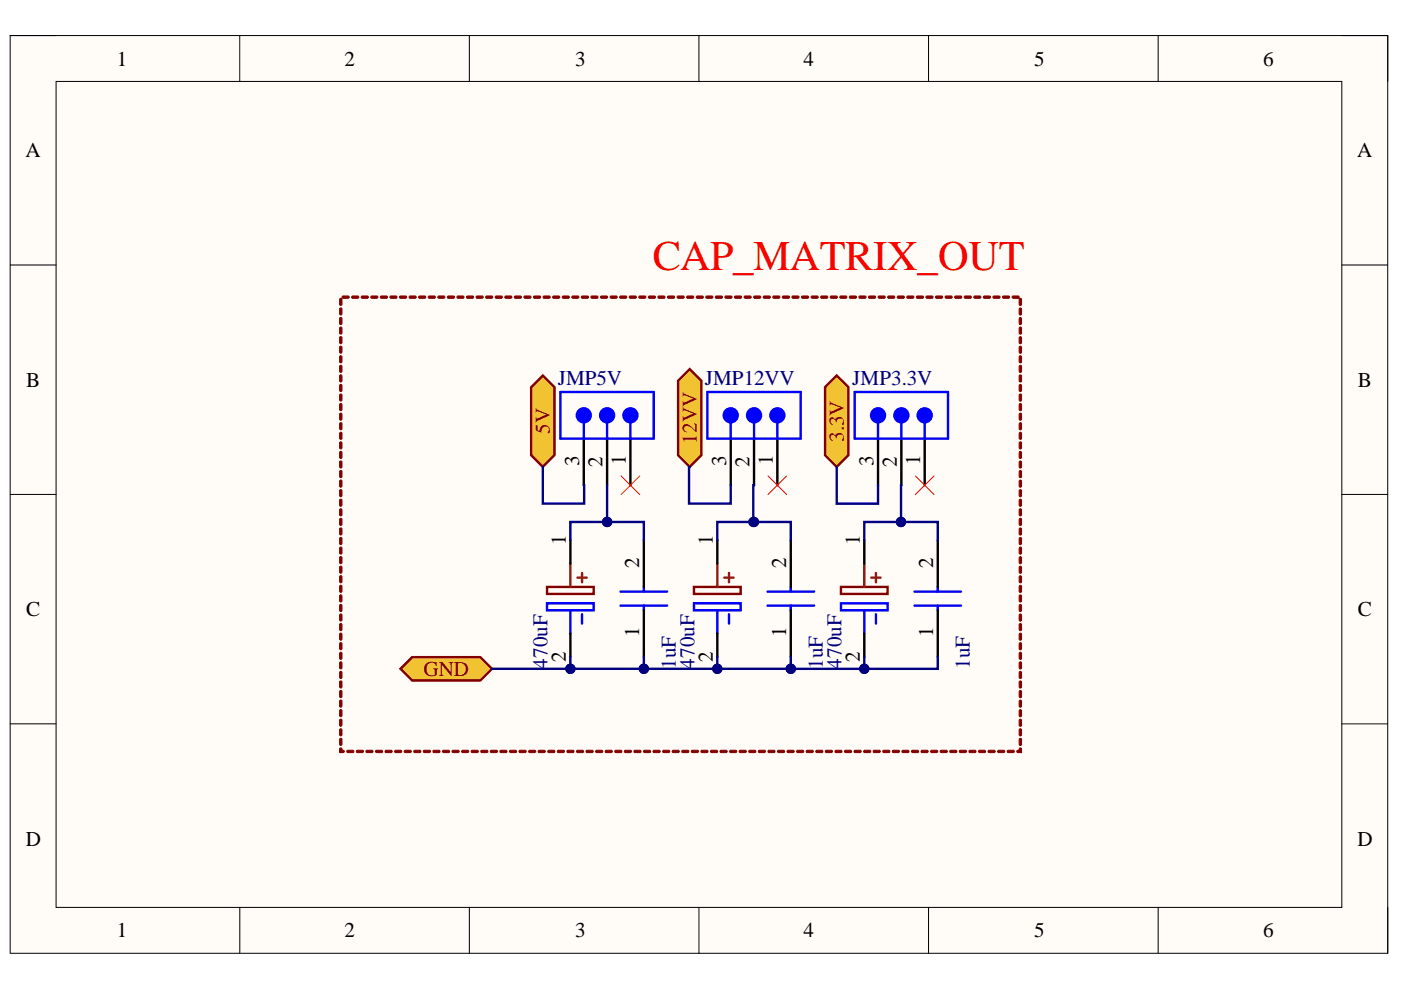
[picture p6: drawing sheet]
<svg xmlns="http://www.w3.org/2000/svg" width="297mm" height="210mm" viewBox="0 0 297 210" stroke-linecap="round" stroke-linejoin="round" font-family="sans-serif">
<defs><g id="words">
<text font-size="9" fill="#f00" x="138.4" y="57.2">CAP_MATRIX_OUT</text>
<g font-size="4.5">
<text x="24.8" y="13.9">1</text>
<text x="73.1" y="13.9">2</text>
<text x="121.9" y="13.9">3</text>
<text x="170.4" y="13.9">4</text>
<text x="219.3" y="13.9">5</text>
<text x="267.8" y="13.9">6</text>
<text x="5.4" y="33.4">A</text>
<text x="287.7" y="33.4">A</text>
<text x="5.6" y="82">B</text>
<text x="287.9" y="82">B</text>
<text x="122.8" y="98.8" transform="rotate(-90 122.8 98.8)">3</text>
<text x="127.8" y="99" transform="rotate(-90 127.8 99)">2</text>
<text x="132.7" y="98.6" transform="rotate(-90 132.7 98.6)">1</text>
<text x="154" y="98.8" transform="rotate(-90 154 98.8)">3</text>
<text x="158.9" y="99" transform="rotate(-90 158.9 99)">2</text>
<text x="163.9" y="98.6" transform="rotate(-90 163.9 98.6)">1</text>
<text x="185.2" y="98.8" transform="rotate(-90 185.2 98.8)">3</text>
<text x="190.2" y="99" transform="rotate(-90 190.2 99)">2</text>
<text x="195.1" y="98.6" transform="rotate(-90 195.1 98.6)">1</text>
<text x="120" y="115.5" transform="rotate(-90 120 115.5)">1</text>
<text x="151.1" y="115.5" transform="rotate(-90 151.1 115.5)">1</text>
<text x="182.3" y="115.5" transform="rotate(-90 182.3 115.5)">1</text>
<text x="135.5" y="120.5" transform="rotate(-90 135.5 120.5)">2</text>
<text x="166.7" y="120.5" transform="rotate(-90 166.7 120.5)">2</text>
<text x="197.9" y="120.5" transform="rotate(-90 197.9 120.5)">2</text>
<text x="5.6" y="130.6">C</text>
<text x="287.9" y="130.6">C</text>
<text x="135.5" y="135" transform="rotate(-90 135.5 135)">1</text>
<text x="166.7" y="135" transform="rotate(-90 166.7 135)">1</text>
<text x="197.9" y="135" transform="rotate(-90 197.9 135)">1</text>
<text x="120" y="140.4" transform="rotate(-90 120 140.4)">2</text>
<text x="151.1" y="140.4" transform="rotate(-90 151.1 140.4)">2</text>
<text x="182.3" y="140.4" transform="rotate(-90 182.3 140.4)">2</text>
<text x="5.5" y="179.3">D</text>
<text x="287.8" y="179.3">D</text>
<text x="24.8" y="198.7">1</text>
<text x="73.1" y="198.7">2</text>
<text x="121.9" y="198.7">3</text>
<text x="170.4" y="198.7">4</text>
<text x="219.3" y="198.7">5</text>
<text x="267.8" y="198.7">6</text>
</g>
<g font-size="4.5" fill="#000080">
<text x="118.3" y="81.6">JMP5V</text>
<text x="149.4" y="81.6">JMP12VV</text>
<text x="180.7" y="81.6">JMP3.3V</text>
<text x="116.1" y="141.8" transform="rotate(-90 116.1 141.8)">470uF</text>
<text x="143.3" y="141.8" transform="rotate(-90 143.3 141.8)">1uF</text>
<text x="147.2" y="141.8" transform="rotate(-90 147.2 141.8)">470uF</text>
<text x="174.4" y="141.8" transform="rotate(-90 174.4 141.8)">1uF</text>
<text x="178.4" y="141.8" transform="rotate(-90 178.4 141.8)">470uF</text>
<text x="205.6" y="141.8" transform="rotate(-90 205.6 141.8)">1uF</text>
</g>
<g font-size="4.5" fill="#800000">
<text x="116.6" y="92" transform="rotate(-90 116.6 92)">5V</text>
<text x="147.7" y="94" transform="rotate(-90 147.7 94)">12VV</text>
<text x="178.9" y="93.7" transform="rotate(-90 178.9 93.7)">3.3V</text>
<text x="89.8" y="143.3">GND</text>
</g>
</g></defs>
<path d="M2.2 7.5h292v194.6h-292z" fill-rule="evenodd" fill="#fffcf8"/>
<path d="M2.2 7.5h292v194.6h-292z" fill="none" stroke="#000" stroke-width=".21"/>
<path d="M11.9 17.3h272.6v175.1h-272.6z" fill-rule="evenodd" fill="#fffcf8"/>
<g fill="none" stroke="#000" stroke-width=".21">
<path d="M2.2 7.5h9.7M11.9 17.3h272.6v175.1h-272.6zM50.8 7.5v9.8M99.5 7.5v9.8M148.2 7.5v9.8M196.9 7.5v9.8M245.6 7.5v9.8M284.5 7.5h9.7v9.8M2.2 56.2h9.7M284.5 56.2h9.7M2.2 104.8h9.7M284.5 104.8h9.7"/>
<path d="M2.2 153.5h9.7M284.5 153.5h9.7M50.8 192.4v9.7M99.5 192.4v9.7M148.2 192.4v9.7M196.9 192.4v9.7M245.6 192.4v9.7M294.2 192.4v9.7"/>
</g>
<path d="M147.1 124.4h9.9v1.5h-9.9z" fill="none" stroke="#800000" stroke-width=".51"/>
<path d="M147.1 127.9h9.9v1.5h-9.9zM152.1 129.4v4.9M154.6 130.2v2M162.7 128.4h9.9M162.7 125.4h9.9M167.7 124.4v1M167.7 128.4v1" fill="none" stroke="#00f" stroke-width=".51"/>
<path d="M152.1 119.5v4.9M153.6 122.5h1.9M154.6 121.5v2" fill="none" stroke="#85200c" stroke-width=".51"/>
<path d="M152.1 114.6v4.9M167.7 114.6v9.8M152.1 134.3v5M167.7 129.4v9.9" fill="none" stroke="#000" stroke-width=".51"/>
<path d="M84.9 141.8l2.5-2.5h14.4l2.5 2.5-2.5 2.5h-14.4z" fill-rule="evenodd" fill="#f1c232"/>
<path d="M116 124.4h9.9v1.5h-9.9zM178.3 124.4h9.9v1.5h-9.9zM84.9 141.8l2.5-2.5h14.4l2.5 2.5-2.5 2.5h-14.4z" fill="none" stroke="#800000" stroke-width=".51"/>
<g fill="none" stroke="#00f" stroke-width=".51">
<path d="M116 127.9h9.9v1.5h-9.9zM120.9 129.4v4.9M123.4 130.2v2M131.6 128.4h9.9M131.6 125.4h9.9M136.5 124.4v1M136.5 128.4v1M178.3 127.9h9.9v1.5h-9.9zM183.2 129.4v4.9M185.7 130.2v2M193.9 128.4h9.9M193.9 125.4h9.9"/>
<path d="M198.8 124.4v1M198.8 128.4v1"/>
</g>
<path d="M120.9 119.5v4.9M183.2 119.5v4.9M122.4 122.5h2M123.4 121.5v2M184.7 122.5h2M185.7 121.5v2" fill="none" stroke="#85200c" stroke-width=".51"/>
<path d="M120.9 114.6v4.9M136.5 114.6v9.8M183.2 114.6v4.9M198.8 114.6v9.8M120.9 134.3v5M136.5 129.4v9.9M183.2 134.3v5M198.8 129.4v9.9" fill="none" stroke="#000" stroke-width=".51"/>
<path d="M146.2 78.3l2.5 2.4v15.8l-2.5 2.5-2.4-2.5v-15.8z" fill-rule="evenodd" fill="#f1c232"/>
<path d="M146.2 78.3l2.5 2.4v15.8l-2.5 2.5-2.4-2.5v-15.8z" fill="none" stroke="#800000" stroke-width=".51"/>
<path d="M112.6 82.1l2.5-2.5 2.5 2.5v14.4l-2.5 2.5-2.5-2.5z" fill-rule="evenodd" fill="#f1c232"/>
<path d="M112.6 82.1l2.5-2.5 2.5 2.5v14.4l-2.5 2.5-2.5-2.5z" fill="none" stroke="#800000" stroke-width=".51"/>
<path d="M174.9 82.1l2.5-2.5 2.5 2.5v14.4l-2.5 2.5-2.5-2.5z" fill-rule="evenodd" fill="#f1c232"/>
<path d="M174.9 82.1l2.5-2.5 2.5 2.5v14.4l-2.5 2.5-2.5-2.5z" fill="none" stroke="#800000" stroke-width=".51"/>
<path d="M186.2 93v9.9M191.1 93v9.9M196.1 93v9.9" fill="none" stroke="#000" stroke-width=".51"/>
<path d="M181.2 83.1h19.8v9.9h-19.8zM191.1 89.5v3.5" fill="none" stroke="#00f" stroke-width=".51"/>
<circle cx="191.1" cy="88.1" r="1.48" fill="#00f"/>
<g fill="none" stroke="#00f" stroke-width=".51">
<path d="M196.1 89.5v3.5"/>
<circle cx="191.1" cy="88.1" r="1.48"/>
</g>
<circle cx="196" cy="88.1" r="1.48" fill="#00f"/>
<g fill="none" stroke="#00f" stroke-width=".51">
<path d="M186.2 89.5v3.5"/>
<circle cx="196" cy="88.1" r="1.48"/>
</g>
<circle cx="186.2" cy="88.1" r="1.48" fill="#00f"/>
<g fill="none" stroke="#00f" stroke-width=".51">
<path d="M150 83.1h19.8v9.9h-19.8zM159.9 89.5v3.5"/>
<circle cx="186.2" cy="88.1" r="1.48"/>
</g>
<path d="M154.9 93v9.9M159.9 93v9.9M164.8 93v9.9" fill="none" stroke="#000" stroke-width=".51"/>
<circle cx="159.9" cy="88.1" r="1.48" fill="#00f"/>
<g fill="none" stroke="#00f" stroke-width=".51">
<path d="M164.8 89.5v3.5"/>
<circle cx="159.9" cy="88.1" r="1.48"/>
</g>
<circle cx="164.8" cy="88.1" r="1.48" fill="#00f"/>
<g fill="none" stroke="#00f" stroke-width=".51">
<path d="M154.9 89.5v3.5"/>
<circle cx="164.8" cy="88.1" r="1.48"/>
</g>
<circle cx="154.9" cy="88.1" r="1.48" fill="#00f"/>
<g fill="none" stroke="#00f" stroke-width=".51">
<path d="M118.8 83.1h19.8v9.9h-19.8zM128.7 89.5v3.5"/>
<circle cx="154.9" cy="88.1" r="1.48"/>
</g>
<path d="M123.8 93v9.9M128.7 93v9.9M133.7 93v9.9" fill="none" stroke="#000" stroke-width=".51"/>
<circle cx="128.7" cy="88.1" r="1.48" fill="#00f"/>
<g fill="none" stroke="#00f" stroke-width=".51">
<path d="M133.7 89.5v3.5"/>
<circle cx="128.7" cy="88.1" r="1.48"/>
</g>
<circle cx="133.7" cy="88.1" r="1.48" fill="#00f"/>
<g fill="none" stroke="#00f" stroke-width=".51">
<path d="M123.8 89.5v3.5"/>
<circle cx="133.7" cy="88.1" r="1.48"/>
</g>
<circle cx="123.8" cy="88.1" r="1.48" fill="#00f"/>
<circle cx="123.8" cy="88.1" r="1.48" fill="none" stroke="#00f" stroke-width=".51"/>
<path d="M152.1 139.3v2.5h15.6v-2.5" fill="none" stroke="#000080" stroke-width=".51"/>
<circle cx="152.1" cy="141.8" r=".99" fill="#000080"/>
<circle cx="152.1" cy="141.8" r=".99" fill="none" stroke="#000080" stroke-width=".21"/>
<circle cx="167.7" cy="141.8" r=".99" fill="#000080"/>
<circle cx="167.7" cy="141.8" r=".99" fill="none" stroke="#000080" stroke-width=".21"/>
<path d="M152.1 114.6v-3.9h15.6v3.9M167.7 141.8h15.5" fill="none" stroke="#000080" stroke-width=".51"/>
<circle cx="167.7" cy="141.8" r=".99" fill="#000080"/>
<circle cx="167.7" cy="141.8" r=".99" fill="none" stroke="#000080" stroke-width=".21"/>
<circle cx="183.2" cy="141.8" r=".99" fill="#000080"/>
<circle cx="183.2" cy="141.8" r=".99" fill="none" stroke="#000080" stroke-width=".21"/>
<path d="M159.9 102.9h-.2v7.8h.2" fill="none" stroke="#000080" stroke-width=".51"/>
<circle cx="159.7" cy="110.7" r=".99" fill="#000080"/>
<circle cx="159.7" cy="110.7" r=".99" fill="none" stroke="#000080" stroke-width=".21"/>
<circle cx="159.9" cy="110.7" r=".99" fill="#000080"/>
<circle cx="159.9" cy="110.7" r=".99" fill="none" stroke="#000080" stroke-width=".21"/>
<path d="M136.5 139.3v2.5" fill="none" stroke="#000080" stroke-width=".51"/>
<circle cx="136.5" cy="141.8" r=".99" fill="#000080"/>
<circle cx="136.5" cy="141.8" r=".99" fill="none" stroke="#000080" stroke-width=".21"/>
<path d="M191.1 102.9l-.1 7.8" fill="none" stroke="#000080" stroke-width=".51"/>
<circle cx="191" cy="110.7" r=".99" fill="#000080"/>
<circle cx="191" cy="110.7" r=".99" fill="none" stroke="#000080" stroke-width=".21"/>
<path d="M128.7 102.9v7.8" fill="none" stroke="#000080" stroke-width=".51"/>
<circle cx="128.7" cy="110.7" r=".99" fill="#000080"/>
<circle cx="128.7" cy="110.7" r=".99" fill="none" stroke="#000080" stroke-width=".21"/>
<path d="M115.1 99v7.8h8.7v-3.9M146.2 99h-.1v7.8h8.8v-3.9M104.3 141.8h16.6" fill="none" stroke="#000080" stroke-width=".51"/>
<circle cx="120.9" cy="141.8" r=".99" fill="#000080"/>
<circle cx="120.9" cy="141.8" r=".99" fill="none" stroke="#000080" stroke-width=".21"/>
<path d="M183.2 139.3v2.5h15.6v-2.5" fill="none" stroke="#000080" stroke-width=".51"/>
<circle cx="183.2" cy="141.8" r=".99" fill="#000080"/>
<circle cx="183.2" cy="141.8" r=".99" fill="none" stroke="#000080" stroke-width=".21"/>
<path d="M72.1 158.6h.3l.1 .2v.5l-.2 .3-.3-.3zM72.1 156.6h.3l.1 .2v1l-.2 .3-.3-.3zM72.1 154.6h.3l.1 .2v1l-.2 .2-.3-.2zM72.1 152.5h.3l.1 .2v1l-.2 .3-.3-.3zM72.1 150.5h.3l.1 .2v1l-.2 .3-.3-.3zM72.1 148.5h.3l.1 .2v1l-.2 .2-.3-.2zM72.1 146.5h.3l.1 .1v1.1l-.2 .2-.3-.2zM72.1 144.4h.3l.1 .2v1l-.2 .3-.3-.3zM72.1 142.4h.3l.1 .2v1l-.2 .3-.3-.3zM72.1 140.4h.3l.1 .2v1l-.2 .2-.3-.2zM72.1 138.4h.3l.1 .1v1l-.2 .3-.3-.3zM72.1 136.3h.3l.1 .2v1l-.2 .3-.3-.3zM72.1 134.3h.3l.1 .2v1l-.2 .2-.3-.2zM72.1 132.3h.3l.1 .1v1.1l-.2 .2-.3-.2zM72.1 130.2h.3l.1 .2v1l-.2 .3-.3-.3zM72.1 128.2h.3l.1 .2v1l-.2 .3-.3-.3zM72.1 126.2h.3l.1 .2v1l-.2 .2-.3-.2zM72.1 124.2h.3l.1 .1v1.1l-.2 .2-.3-.2zM72.1 122.1h.3l.1 .2v1l-.2 .3-.3-.3zM72.1 120.1h.3l.1 .2v1l-.2 .2-.3-.2zM72.1 118.1h.3l.1 .2v1l-.2 .2-.3-.2zM72.1 116h.3l.1 .2v1l-.2 .3-.3-.3zM72.1 114h.3l.1 .2v1l-.2 .3-.3-.3zM72.1 112h.3l.1 .2v1l-.2 .2-.3-.2zM72.1 110h.3l.1 .1v1.1l-.2 .2-.3-.2zM72.1 107.9h.3l.1 .2v1l-.2 .3-.3-.3zM72.1 105.9h.3l.1 .2v1l-.2 .3-.3-.3zM72.1 103.9h.3l.1 .2v1l-.2 .2-.3-.2zM72.1 101.8h.3l.1 .2v1l-.2 .3-.3-.3zM72.1 99.8h.3l.1 .2v1l-.2 .3-.3-.3zM72.1 97.8h.3l.1 .2v1l-.2 .2-.3-.2zM72.1 95.8h.3l.1 .1v1.1l-.2 .2-.3-.2zM72.1 93.7h.3l.1 .2v1l-.2 .3-.3-.3zM72.1 91.7h.3l.1 .2v1l-.2 .3-.3-.3zM72.1 89.7h.3l.1 .2v1l-.2 .2-.3-.2zM72.1 87.7h.3l.1 .1v1l-.2 .3-.3-.3zM72.1 85.6h.3l.1 .2v1l-.2 .3-.3-.3zM72.1 83.6h.3l.1 .2v1l-.2 .2-.3-.2zM72.1 81.6h.3l.1 .2v1l-.2 .2-.3-.2zM72.1 79.5h.3l.1 .2v1l-.2 .3-.3-.3zM72.1 77.5h.3l.1 .2v1l-.2 .3-.3-.3zM72.1 75.5h.3l.1 .2v1l-.2 .2-.3-.2zM72.1 73.5h.3l.1 .1v1.1l-.2 .2-.3-.2zM72.1 71.4h.3l.1 .2v1l-.2 .3-.3-.3zM72.1 69.4h.3l.1 .2v1l-.2 .2-.3-.2zM72.1 67.4h.3l.1 .2v1l-.2 .2-.3-.2zM72.1 65.3h.3l.1 .2v1l-.2 .3-.3-.3zM72.1 63.3h.3l.1 .2v1l-.2 .3-.3-.3zM72.6 62.8l1.2-.1 .2 .3-.2 .3h-1l-.3-.3zM74.6 62.8l1.2-.1 .3 .3-.3 .3h-1l-.3-.3zM76.7 62.8l1.1-.1 .3 .3-.3 .3h-1l-.2-.3zM78.7 62.8l1.2-.1 .2 .3-.2 .3h-1l-.3-.3zM80.7 62.8l1.2-.1 .3 .3-.3 .3h-1l-.3-.3zM82.7 62.8l1.2-.1 .3 .3-.3 .3h-1l-.2-.3zM84.8 62.8l1.2-.1 .2 .3-.2 .3h-1.1l-.2-.3zM86.8 62.8l1.2-.1 .2 .3-.2 .3h-1l-.3-.3zM88.8 62.8l1.2-.1 .3 .3-.3 .3h-1l-.2-.3zM90.9 62.8l1.2-.1 .2 .3-.2 .3h-1.1l-.2-.3zM92.9 62.8l1.2-.1 .2 .3-.2 .3h-1l-.3-.3zM94.9 62.8l1.2-.1 .3 .3-.3 .3h-1l-.3-.3zM96.9 62.8l1.2-.1 .3 .3-.3 .3h-1l-.2-.3zM99 62.8l1.2-.1 .2 .3-.2 .3h-1l-.3-.3zM101 62.8l1.2-.1 .3 .3-.3 .3h-1l-.3-.3zM103 62.8l1.2-.1 .3 .3-.3 .3h-1l-.2-.3zM105.1 62.8l1.2-.1 .2 .3-.2 .3h-1.1l-.2-.3zM107.1 62.8l1.2-.1 .2 .3-.2 .3h-1l-.3-.3zM109.1 62.8l1.2-.1 .3 .3-.3 .3h-1l-.3-.3zM111.2 62.8l1.1-.1 .3 .3-.3 .3h-1l-.2-.3zM113.2 62.8l1.2-.1 .2 .3-.2 .3h-1l-.3-.3zM115.2 62.8l1.2-.1 .3 .3-.3 .3h-1l-.3-.3zM117.2 62.8l1.2-.1 .3 .3-.3 .3h-1l-.2-.3zM119.3 62.8l1.2-.1 .2 .3-.2 .3h-1.1l-.2-.3zM121.3 62.8l1.2-.1 .2 .3-.2 .3h-1l-.3-.3zM123.3 62.8l1.2-.1 .3 .3-.3 .3h-1l-.2-.3zM125.4 62.8l1.1-.1 .3 .3-.3 .3h-1l-.2-.3zM127.4 62.8l1.2-.1 .2 .3-.2 .3h-1l-.3-.3zM129.4 62.8l1.2-.1 .3 .3-.3 .3h-1l-.3-.3zM131.4 62.8l1.2-.1 .3 .3-.3 .3h-1l-.2-.3zM133.5 62.8l1.2-.1 .2 .3-.2 .3h-1l-.3-.3zM135.5 62.8l1.2-.1 .2 .3-.2 .3h-1l-.3-.3zM137.5 62.8l1.2-.1 .3 .3-.3 .3h-1l-.2-.3zM139.6 62.8l1.2-.1 .2 .3-.2 .3h-1.1l-.2-.3zM141.6 62.8l1.2-.1 .2 .3-.2 .3h-1l-.3-.3zM143.6 62.8l1.2-.1 .3 .3-.3 .3h-1l-.3-.3zM145.6 62.8l1.2-.1 .3 .3-.3 .3h-1l-.2-.3zM147.7 62.8l1.2-.1 .2 .3-.2 .3h-1l-.3-.3zM149.7 62.8l1.2-.1 .3 .3-.3 .3h-1l-.3-.3zM151.7 62.8l1.2-.1 .3 .3-.3 .3h-1l-.2-.3zM153.8 62.8l1.2-.1 .2 .3-.2 .3h-1.1l-.2-.3zM155.8 62.8l1.2-.1 .2 .3-.2 .3h-1l-.3-.3zM157.8 62.8l1.2-.1 .3 .3-.3 .3h-1l-.2-.3zM159.9 62.8l1.1-.1 .3 .3-.3 .3h-1l-.2-.3zM161.9 62.8l1.2-.1 .2 .3-.2 .3h-1l-.3-.3zM163.9 62.8l1.2-.1 .3 .3-.3 .3h-1l-.3-.3zM165.9 62.8l1.2-.1 .3 .3-.3 .3h-1l-.2-.3zM168 62.8l1.2-.1 .2 .3-.2 .3h-1l-.3-.3zM170 62.8l1.2-.1 .2 .3-.2 .3h-1l-.3-.3zM172 62.8l1.2-.1 .3 .3-.3 .3h-1l-.2-.3zM174.1 62.8l1.2-.1 .2 .3-.2 .3h-1.1l-.2-.3zM176.1 62.8l1.2-.1 .2 .3-.2 .3h-1l-.3-.3zM178.1 62.8l1.2-.1 .3 .3-.3 .3h-1l-.3-.3zM180.1 62.8l1.2-.1 .3 .3-.3 .3h-1l-.2-.3zM182.2 62.8l1.2-.1 .2 .3-.2 .3h-1l-.3-.3zM184.2 62.8l1.2-.1 .3 .3-.3 .3h-1l-.3-.3zM186.2 62.8l1.2-.1 .3 .3-.3 .3h-1l-.2-.3zM188.3 62.8l1.2-.1 .2 .3-.2 .3h-1.1l-.2-.3zM190.3 62.8l1.2-.1 .2 .3-.2 .3h-1l-.3-.3zM192.3 62.8l1.2-.1 .3 .3-.3 .3h-1l-.3-.3zM194.4 62.8l1.1-.1 .3 .3-.3 .3h-1l-.2-.3zM196.4 62.8l1.2-.1 .2 .3-.2 .3h-1l-.3-.3zM198.4 62.8l1.2-.1 .3 .3-.3 .3h-1l-.3-.3zM200.4 62.8l1.2-.1 .3 .3-.3 .3h-1l-.2-.3zM202.5 62.8l1.2-.1 .2 .3-.2 .3h-1.1l-.2-.3zM204.5 62.8l1.2-.1 .2 .3-.2 .3h-1l-.3-.3zM206.5 62.8l1.2-.1 .3 .3-.3 .3h-1l-.2-.3zM208.6 62.8l1.2-.1 .2 .3-.2 .3h-1.1l-.2-.3zM210.6 62.8l1.2-.1 .2 .3-.2 .3h-1l-.3-.3zM212.6 62.8l1.2-.1 .3 .3-.3 .3h-1l-.3-.3zM214.6 62.8l1.2-.1 .3 .3-.3 .3h-1l-.2-.3zM216.2 63.3h.1l.3 .2v1l-.3 .3-.2-.3zM216.2 65.4l.1-.1 .3 .2v1.1l-.3 .2-.2-.2zM216.2 67.4l.1-.1 .3 .3v1l-.3 .2-.2-.2zM216.2 69.4l.1-.1 .3 .3v1l-.3 .3-.2-.3zM216.2 71.4h.1l.3 .2v1l-.3 .3-.2-.3zM216.2 73.5l.1-.1 .3 .2v1.1l-.3 .2-.2-.2zM216.2 75.5l.1-.1 .3 .3v1l-.3 .2-.2-.2zM216.2 77.5h.1l.3 .2v1l-.3 .3-.2-.3zM216.2 79.6l.1-.1 .3 .2v1l-.3 .3-.2-.3zM216.2 81.6l.1-.1 .3 .3v1l-.3 .2-.2-.2zM216.2 83.6l.1-.1 .3 .3v1l-.3 .3-.2-.3zM216.2 85.6h.1l.3 .2v1l-.3 .3-.2-.3zM216.2 87.7l.1-.1 .3 .2v1.1l-.3 .2-.2-.2zM216.2 89.7l.1-.1 .3 .3v1l-.3 .2-.2-.2zM216.2 91.7l.1-.1 .3 .3v1l-.3 .3-.2-.3zM216.2 93.8l.1-.1 .3 .2v1l-.3 .3-.2-.3zM216.2 95.8l.1-.1 .3 .3v1l-.3 .2-.2-.2zM216.2 97.8l.1-.1 .3 .3v1l-.3 .3-.2-.3zM216.2 99.8h.1l.3 .2v1l-.3 .3-.2-.3zM216.2 101.9l.1-.1 .3 .2v1.1l-.3 .2-.2-.2zM216.2 103.9l.1-.1 .3 .3v1l-.3 .2-.2-.2zM216.2 105.9l.1-.1 .3 .3v1l-.3 .3-.2-.3zM216.2 107.9h.1l.3 .2v1l-.3 .3-.2-.3zM216.2 110l.1-.1 .3 .3v1l-.3 .2-.2-.2zM216.2 112l.1-.1 .3 .3v1l-.3 .2-.2-.2zM216.2 114h.1l.3 .2v1l-.3 .3-.2-.3zM216.2 116.1l.1-.1 .3 .2v1.1l-.3 .2-.2-.2zM216.2 118.1l.1-.1 .3 .3v1l-.3 .2-.2-.2zM216.2 120.1l.1-.1 .3 .3v1l-.3 .3-.2-.3zM216.2 122.1h.1l.3 .2v1l-.3 .3-.2-.3zM216.2 124.2l.1-.1 .3 .2v1.1l-.3 .2-.2-.2zM216.2 126.2l.1-.1 .3 .3v1l-.3 .2-.2-.2zM216.2 128.2h.1l.3 .2v1l-.3 .3-.2-.3zM216.2 130.3l.1-.1 .3 .2v1l-.3 .3-.2-.3zM216.2 132.3l.1-.1 .3 .3v1l-.3 .2-.2-.2zM216.2 134.3l.1-.1 .3 .3v1l-.3 .3-.2-.3zM216.2 136.3h.1l.3 .2v1l-.3 .3-.2-.3zM216.2 138.4l.1-.1 .3 .2v1.1l-.3 .2-.2-.2zM216.2 140.4l.1-.1 .3 .3v1l-.3 .2-.2-.2zM216.2 142.4l.1-.1 .3 .3v1l-.3 .3-.2-.3zM216.2 144.4h.1l.3 .2v1l-.3 .3-.2-.3zM216.2 146.5l.1-.1 .3 .3v1l-.3 .2-.2-.2zM216.2 148.5l.1-.1 .3 .3v1l-.3 .3-.2-.3zM216.2 150.5h.1l.3 .2v1l-.3 .3-.2-.3zM216.2 152.6l.1-.1 .3 .2v1.1l-.3 .2-.2-.2zM216.2 154.6l.1-.1 .3 .3v1l-.3 .2-.2-.2zM216.2 156.6l.1-.1 .3 .3v1l-.3 .3-.2-.3zM215.6 159.1h.7l-.2 .2 .1-.7h.3l.1 1-1-.1zM213.6 159.1h1.2l.3 .2-.3 .3h-1l-.3-.3zM211.6 159.1h1.2l.2 .2-.2 .3h-1l-.3-.3zM209.6 159.1h1.1l.3 .2-.3 .3h-1l-.2-.3zM207.5 159.1h1.2l.3 .2-.3 .3h-1l-.3-.3zM205.5 159.1h1.2l.2 .2-.2 .3h-1l-.3-.3zM203.5 159.1h1.2l.2 .2-.2 .3h-1.1l-.2-.3zM201.4 159.1h1.2l.3 .2-.3 .3h-1l-.2-.3zM199.4 159.1h1.2l.3 .2-.3 .3h-1l-.3-.3zM197.4 159.1h1.2l.2 .2-.2 .3h-1l-.3-.3zM195.3 159.1h1.2l.3 .2-.3 .3h-1l-.2-.3zM193.3 159.1h1.2l.3 .2-.3 .3h-1l-.3-.3zM191.3 159.1h1.2l.2 .2-.2 .3h-1l-.3-.3zM189.3 159.1h1.2l.2 .2-.2 .3h-1.1l-.2-.3zM187.2 159.1h1.2l.3 .2-.3 .3h-1l-.2-.3zM185.2 159.1h1.2l.2 .2-.2 .3h-1l-.3-.3zM183.2 159.1h1.2l.2 .2-.2 .3h-1.1l-.2-.3zM181.1 159.1h1.2l.3 .2-.3 .3h-1l-.2-.3zM179.1 159.1h1.2l.3 .2-.3 .3h-1l-.3-.3zM177.1 159.1h1.2l.2 .2-.2 .3h-1l-.3-.3zM175.1 159.1h1.1l.3 .2-.3 .3h-1l-.2-.3zM173 159.2l1.2-.1 .3 .2-.3 .3h-1l-.2-.1zM171 159.2l1.2-.1 .2 .2-.2 .3h-1l-.2-.1zM168.9 159.2l1.3-.1 .2 .2-.2 .3h-1.1l-.1-.1zM166.9 159.2l1.2-.1 .3 .2-.3 .3h-1l-.2-.1zM164.9 159.2l1.2-.1 .3 .2-.3 .3h-1l-.2-.1zM162.8 159.2l1.3-.1 .2 .2-.2 .3h-1l-.2-.1zM160.8 159.2l1.2-.1 .3 .2-.3 .3h-1l-.2-.1zM158.8 159.2l1.2-.1 .3 .2-.3 .3h-1l-.2-.1zM156.7 159.2l1.3-.1 .2 .2-.2 .3h-1l-.2-.1zM154.7 159.2l1.3-.1 .2 .2-.2 .3h-1.1l-.1-.1zM152.7 159.2l1.2-.1 .3 .2-.3 .3h-1l-.2-.1zM150.7 159.2l1.2-.1 .2 .2-.2 .3h-1l-.2-.1zM148.6 159.2l1.3-.1 .2 .2-.2 .3h-1l-.2-.1zM146.6 159.2l1.2-.1 .3 .2-.3 .3h-1l-.2-.1zM144.6 159.2l1.2-.1 .3 .2-.3 .3h-1l-.2-.1zM142.5 159.2l1.3-.1 .2 .2-.2 .3h-1l-.2-.1zM140.5 159.2l1.2-.1 .3 .2-.3 .3h-1l-.1-.1zM138.5 159.2l1.2-.1 .3 .2-.3 .3h-1l-.2-.1zM136.5 159.2l1.2-.1 .2 .2-.2 .3h-1l-.2-.1zM134.4 159.2l1.3-.1 .2 .2-.2 .3h-1.1l-.1-.1zM132.4 159.2l1.2-.1 .3 .2-.3 .3h-1l-.2-.1zM130.4 159.2l1.2-.1 .3 .2-.3 .3h-1l-.2-.1zM128.3 159.2l1.3-.1 .2 .2-.2 .3h-1l-.2-.1zM126.3 159.2l1.2-.1 .3 .2-.3 .3h-1l-.2-.1zM124.3 159.2l1.2-.1 .3 .2-.3 .3h-1l-.2-.1zM122.2 159.2l1.3-.1 .2 .2-.2 .3h-1l-.2-.1zM120.2 159.2l1.3-.1 .2 .2-.2 .3h-1.1l-.1-.1zM118.2 159.2l1.2-.1 .3 .2-.3 .3h-1l-.2-.1zM116.2 159.2l1.2-.1 .2 .2-.2 .3h-1l-.2-.1zM114.1 159.2l1.3-.1 .2 .2-.2 .3h-1l-.2-.1zM112.1 159.2l1.2-.1 .3 .2-.3 .3h-1l-.2-.1zM110.1 159.2l1.2-.1 .3 .2-.3 .3h-1l-.2-.1zM108 159.2l1.3-.1 .2 .2-.2 .3h-1l-.2-.1zM106 159.2l1.2-.1 .3 .2-.3 .3h-1l-.1-.1zM104 159.2l1.2-.1 .3 .2-.3 .3h-1l-.2-.1zM102 159.2l1.2-.1 .2 .2-.2 .3h-1l-.2-.1zM99.9 159.2l1.3-.1 .2 .2-.2 .3h-1.1l-.1-.1zM97.9 159.2l1.2-.1 .3 .2-.3 .3h-1l-.2-.1zM95.9 159.2l1.2-.1 .3 .2-.3 .3h-1l-.2-.1zM93.8 159.2l1.3-.1 .2 .2-.2 .3h-1l-.2-.1zM91.8 159.2l1.2-.1 .3 .2-.3 .3h-1l-.2-.1zM89.8 159.2l1.2-.1 .3 .2-.3 .3h-1l-.2-.1zM87.7 159.2l1.3-.1 .2 .2-.2 .3h-1l-.2-.1zM85.8 159.1h1.2l.2 .2-.2 .3h-1.1l-.2-.3zM83.7 159.1h1.2l.3 .2-.3 .3h-1l-.2-.3zM81.7 159.1h1.2l.3 .2-.3 .3h-1l-.3-.3zM79.7 159.1h1.2l.2 .2-.2 .3h-1l-.3-.3zM77.6 159.1h1.2l.3 .2-.3 .3h-1l-.2-.3zM75.6 159.1h1.2l.3 .2-.3 .3h-1l-.3-.3zM73.6 159.1h1.2l.2 .2-.2 .3h-1l-.3-.3zM72.1 159.1h.7l.2 .2-.2 .3h-.5l-.3-.3z" fill="#800000" stroke="#800000" stroke-width=".21"/>
<path d="M120.9 139.3v2.5h31.2" fill="none" stroke="#000080" stroke-width=".51"/>
<circle cx="120.9" cy="141.8" r=".99" fill="#000080"/>
<circle cx="120.9" cy="141.8" r=".99" fill="none" stroke="#000080" stroke-width=".21"/>
<circle cx="136.5" cy="141.8" r=".99" fill="#000080"/>
<circle cx="136.5" cy="141.8" r=".99" fill="none" stroke="#000080" stroke-width=".21"/>
<circle cx="152.1" cy="141.8" r=".99" fill="#000080"/>
<circle cx="152.1" cy="141.8" r=".99" fill="none" stroke="#000080" stroke-width=".21"/>
<path d="M120.9 114.6v-3.9h15.6v3.9" fill="none" stroke="#000080" stroke-width=".51"/>
<circle cx="128.7" cy="110.7" r=".99" fill="#000080"/>
<circle cx="128.7" cy="110.7" r=".99" fill="none" stroke="#000080" stroke-width=".21"/>
<path d="M183.2 114.6v-3.9h15.6v3.9" fill="none" stroke="#000080" stroke-width=".51"/>
<circle cx="191" cy="110.7" r=".99" fill="#000080"/>
<circle cx="191" cy="110.7" r=".99" fill="none" stroke="#000080" stroke-width=".21"/>
<path d="M177.4 99v7.8h8.8v-3.9" fill="none" stroke="#000080" stroke-width=".51"/>
<path d="M131.7 100.9l3.9 4M135.6 100.9l-3.9 4M162.8 100.9l4 4M166.8 100.9l-4 4M194.1 100.9l3.9 4M198 100.9l-3.9 4" fill="none" stroke="#f00" stroke-width=".21"/>
<use href="#words"/>
</svg>
